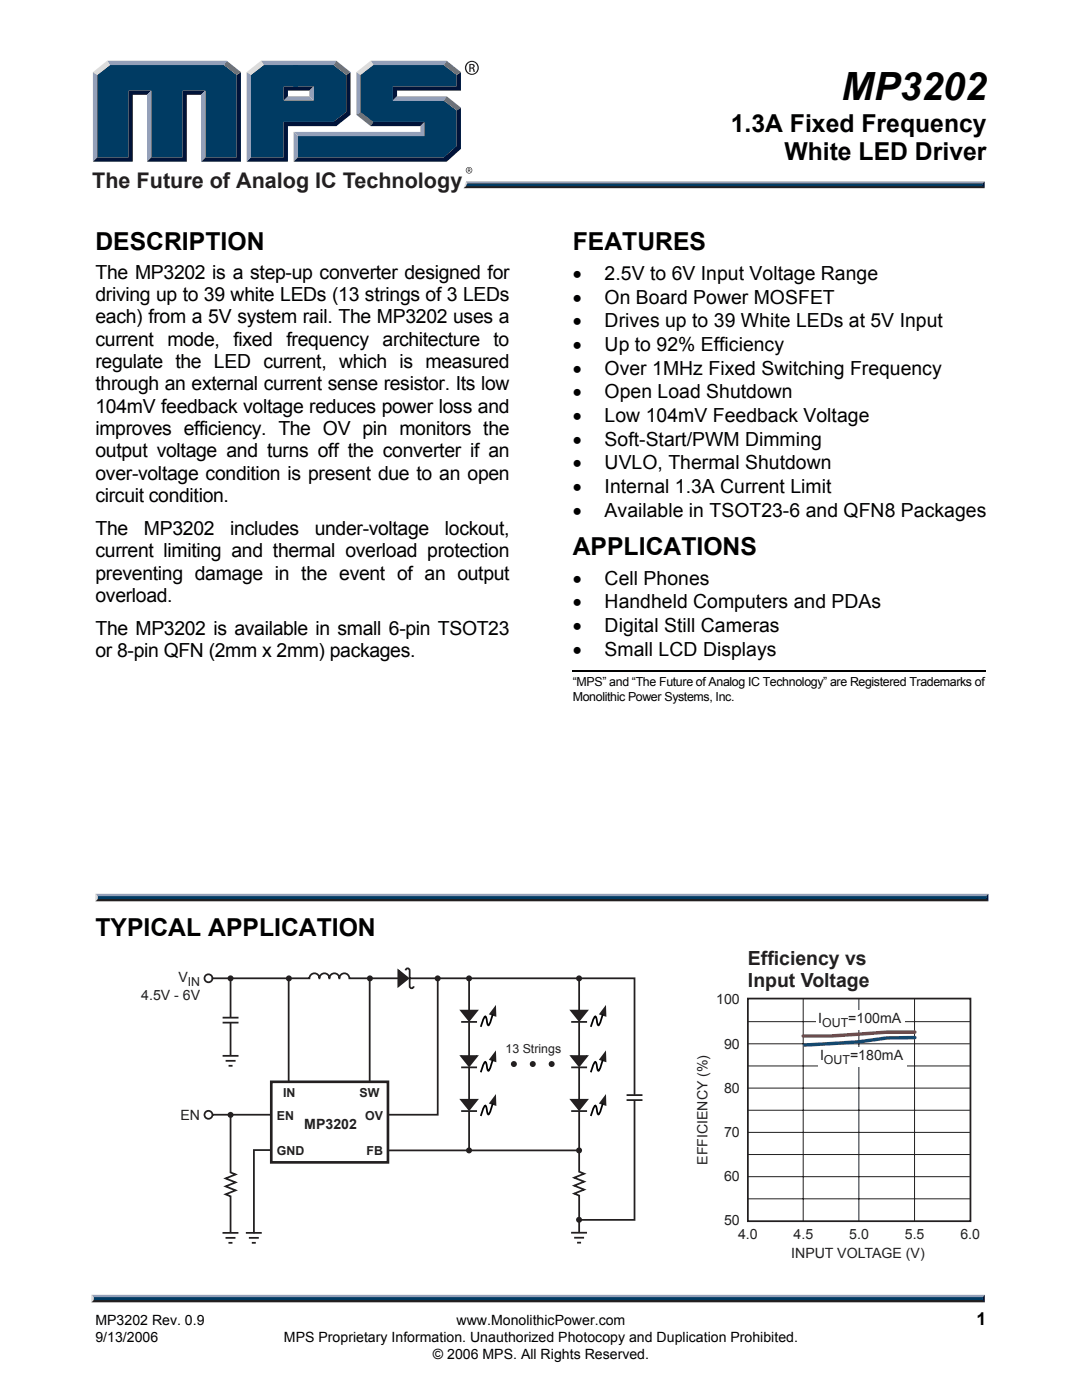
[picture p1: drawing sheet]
<svg xmlns="http://www.w3.org/2000/svg" width="216mm" height="279mm" viewBox="0 0 216 279" stroke-linecap="round" stroke-linejoin="round" font-family="sans-serif">
<defs><g id="words">
<text font-size="7.8" x="167.9" y="20">MP3202</text>
<g font-size="4.9">
<text x="145.8" y="26.2">1.3A Fixed Frequency</text>
<text x="156.5" y="31.9">White LED Driver</text>
<text x="19" y="49.8">DESCRIPTION</text>
<text x="114.3" y="49.8">FEATURES</text>
<text x="114.3" y="110.7">APPLICATIONS</text>
<text x="19" y="186.7">TYPICAL APPLICATION</text>
</g>
<text font-size="4.3" fill="#231f20" x="18.4" y="37.5">The Future of Analog IC Technology</text>
<g font-size="3.9">
<text x="19" y="55.6">The MP3202 is a step-up converter designed for</text>
<text x="114.3" y="55.9">•</text>
<text x="120.7" y="55.9">2.5V to 6V Input Voltage Range</text>
<text x="19" y="60">driving up to 39 white LEDs (13 strings of 3 LEDs</text>
<text x="19" y="64.5">each) from a 5V system rail. The MP3202 uses a</text>
<text x="114.3" y="60.6">•</text>
<text x="114.3" y="65.3">•</text>
<text x="120.7" y="60.6">On Board Power MOSFET</text>
<text x="120.7" y="65.3">Drives up to 39 White LEDs at 5V Input</text>
<text x="19" y="69">current mode, fixed frequency architecture to</text>
<text x="114.3" y="70">•</text>
<text x="120.7" y="70">Up to 92% Efficiency</text>
<text x="19" y="73.4">regulate the LED current, which is measured</text>
<text x="19" y="77.9">through an external current sense resistor. Its low</text>
<text x="114.3" y="74.7">•</text>
<text x="120.7" y="74.7">Over 1MHz Fixed Switching Frequency</text>
<text x="19" y="82.4">104mV feedback voltage reduces power loss and</text>
<text x="114.3" y="79.5">•</text>
<text x="120.7" y="79.5">Open Load Shutdown</text>
<text x="19" y="86.8">improves efficiency. The OV pin monitors the</text>
<text x="114.3" y="84.2">•</text>
<text x="114.3" y="88.9">•</text>
<text x="120.7" y="84.2">Low 104mV Feedback Voltage</text>
<text x="120.7" y="88.9">Soft-Start/PWM Dimming</text>
<text x="19" y="91.3">output voltage and turns off the converter if an</text>
<text x="19" y="95.7">over-voltage condition is present due to an open</text>
<text x="114.3" y="93.6">•</text>
<text x="120.7" y="93.6">UVLO, Thermal Shutdown</text>
<text x="19" y="100.2">circuit condition.</text>
<text x="114.3" y="98.4">•</text>
<text x="120.7" y="98.4">Internal 1.3A Current Limit</text>
<text x="19" y="106.8">The</text>
<text x="28.7" y="106.8">MP3202</text>
<text x="45.9" y="106.8">includes</text>
<text x="62.8" y="106.8">under-voltage</text>
<text x="88.8" y="106.8">lockout,</text>
<text x="114.3" y="103.1">•</text>
<text x="120.7" y="103.1">Available in TSOT23-6 and QFN8 Packages</text>
<text x="19" y="111.2">current limiting and thermal overload protection</text>
<text x="19" y="115.7">preventing damage in the event of an output</text>
<text x="114.3" y="116.7">•</text>
<text x="120.7" y="116.7">Cell Phones</text>
<text x="19" y="120.2">overload.</text>
<text x="114.3" y="121.4">•</text>
<text x="120.7" y="121.4">Handheld Computers and PDAs</text>
<text x="19" y="126.7">The MP3202 is available in small 6-pin TSOT23</text>
<text x="19" y="131.2">or 8-pin QFN (2mm x 2mm) packages.</text>
<text x="114.3" y="126.1">•</text>
<text x="114.3" y="130.8">•</text>
<text x="120.7" y="126.1">Digital Still Cameras</text>
<text x="120.7" y="130.8">Small LCD Displays</text>
</g>
<g font-size="3.9" fill="#231f20">
<text x="149.2" y="192.6">Efficiency vs</text>
<text x="149.2" y="196.9">Input Voltage</text>
</g>
<text font-size="3.5" x="194.9" y="264.5">1</text>
<g font-size="2.8" fill="#231f20">
<text x="35.6" y="196">V</text>
<text x="28.2" y="199.6">4.5V - 6V</text>
<text x="142.9" y="200.5">100</text>
<text x="144.5" y="209.3">90</text>
<text x="163.3" y="204.2">I</text>
<text x="169.3" y="204.2">=100mA</text>
<text x="163.6" y="211.6">I</text>
<text x="169.6" y="211.6">=180mA</text>
<text x="144.5" y="218.1">80</text>
<text x="36" y="223.6">EN</text>
<text x="60.7" y="225.3">MP3202</text>
<text x="144.5" y="226.9">70</text>
<text x="141.2" y="232.5" transform="rotate(-90 141.2 232.5)">EFFICIENCY (%)</text>
<text x="144.5" y="235.7">60</text>
<text x="144.5" y="244.6">50</text>
<text x="147.3" y="247.4">4.0</text>
<text x="157.9" y="251">INPUT VOLTAGE (V)</text>
<text x="158.4" y="247.4">4.5</text>
<text x="169.4" y="247.4">5.0</text>
<text x="180.5" y="247.4">5.5</text>
<text x="191.6" y="247.4">6.0</text>
</g>
<g font-size="2.8">
<text x="19" y="267.9">9/13/2006</text>
<text x="19" y="264.5">MP3202 Rev. 0.9</text>
<text x="56.7" y="267.9">MPS Proprietary Information. Unauthorized Photocopy and Duplication Prohibited.</text>
<text x="91.1" y="264.5">www.MonolithicPower.com</text>
<text x="86.4" y="271.1">© 2006 MPS. All Rights Reserved.</text>
</g>
<g font-size="2.5">
<text x="114.3" y="137">“MPS” and “The Future of Analog IC Technology” are Registered Trademarks of</text>
<text x="114.3" y="139.8">Monolithic Power Systems, Inc.</text>
</g>
<g font-size="2.5" fill="#231f20">
<text x="37.5" y="196.7">IN</text>
<text x="164.1" y="204.9">OUT</text>
<text x="100.9" y="210.2">13 Strings</text>
<text x="164.4" y="212.3">OUT</text>
<text x="56.5" y="219">IN</text>
<text x="71.7" y="219">SW</text>
<text x="55.3" y="223.5">EN</text>
<text x="72.9" y="223.4">OV</text>
<text x="55.3" y="230.5">GND</text>
<text x="73.1" y="230.5">FB</text>
</g>
</g></defs>
<path d="M18.7 259.2h177.4l.4 .7h-178.3z" fill="#231f20"/>
<path d="M18.3 258.4h178.2l-.4 .8h-177.4z" fill="#94a0b9"/>
<path d="M196.5 258.4v1.5l-.4-.4v-.6z" fill="#001339"/>
<path d="M18.7 258.9h177.4v.6h-177.4z" fill="#003b63"/>
<g fill="#dcddde">
<path d="M18.2 258.4l.5 .5v.5l-.5 .5z"/>
<path d="M93 36.2h.6l-.5 1.4h-.6z"/>
</g>
<path d="M93 36.2h103.5l-.4 .7h-102.8z" fill="#94a0b9"/>
<path d="M92.5 37.6l.8-.7h102.8l.4 .7z" fill="#231f20"/>
<path d="M196.1 36.6l.4-.4v1.4l-.4-.4z" fill="#001339"/>
<path d="M93.2 36.6h102.9v.6h-103.1z" fill="#003b63"/>
<path d="M56.6 20.1l.9-.9h4.2l.9 .9z" fill="#94a0b9"/>
<g fill="#003b63">
<path d="M19.4 15l2.5-2h22.8l2.5 2v16.4h-6.2v-13.3h-4.6v13.3h-6.2v-13.3h-4.6v13.3h-6.2z"/>
<path d="M50.1 15l2.5-2h6.8v4.2h-2.8v2.9h6v-2.9h-4v-4.2h7.9l2.6 2v7.3l-2.6 2h-9.9v7.1h-6.5z"/>
<path d="M59.3 27.2h25.3v-2.9h-10.2l-2.6-2v-7.3l2.6-2h14.1l2.6 2v2.2h-12.7v2.9h10.1l2.6 2v7l-2.6 2.3h-29.2z"/>
</g>
<path d="M73.9 12.1h15.2l-.6 .9h-14z" fill="#94a0b9"/>
<path d="M71.1 14.4l2.8-2.3 .6 .9-2.5 2z" fill="#dcddde"/>
<path d="M71.1 14.4l.9 .6v7.3l-.9 .6z" fill="#94a0b9"/>
<path d="M71.1 22.9l.9-.6 2.5 2-.6 .9z" fill="#547194"/>
<path d="M74.5 24.3h10.2l-.8 .9h-10z" fill="#001339"/>
<g fill="#94a0b9">
<path d="M58.6 26.3h25.3v-1.1l.8-.9v2.9h-25.3z"/>
<path d="M58.6 26.3l.8 .9v4.2l-.8 .9z"/>
</g>
<path d="M78.4 17.2h12.7v-2.2l.9-.6v3.7h-12.8v1.1l-.8 .9z" fill="#001339"/>
<path d="M78.4 20.1l.8-.9h9.9l-.5 .9z" fill="#94a0b9"/>
<path d="M89.1 19.2l2.9 2.3-.9 .6-2.6-2z" fill="#547194"/>
<g fill="#001339">
<path d="M58.6 32.3l.8-.9h29.1l2.6-2.3v-7l.9-.6v8.2l-2.9 2.6z"/>
<path d="M56.6 24.3h9.9l2.6-2v-7.3l.8-.6v8.5l-2.8 2.3h-9.6v7.1h-8.3l.9-.9h6.5z"/>
</g>
<path d="M67.1 12.1l2.8 2.3-.8 .6-2.6-2z" fill="#547194"/>
<path d="M52.1 12.1h15l-.6 .9h-13.9z" fill="#94a0b9"/>
<path d="M49.2 14.4l2.9-2.3 .5 .9-2.5 2z" fill="#dcddde"/>
<g fill="#94a0b9">
<path d="M49.2 14.4l.9 .6v16.4l-.9 .9z"/>
<path d="M61.7 18.1l.9-.9v2.9l-.9-.9z"/>
</g>
<g fill="#001339">
<path d="M56.6 17.2h6l-.9 .9h-4.2v1.1l-.9 .9z"/>
<path d="M47.2 15l.9-.6v17.9h-8l.9-.9h6.2z"/>
</g>
<path d="M45.2 12.1l2.9 2.3-.9 .6-2.5-2z" fill="#547194"/>
<path d="M21.4 12.1h23.8l-.5 .9h-22.8z" fill="#94a0b9"/>
<path d="M18.5 14.4l2.9-2.3 .5 .9-2.5 2z" fill="#dcddde"/>
<path d="M18.5 14.4l.9 .6v16.4l-.9 .9z" fill="#94a0b9"/>
<path d="M25.6 18.1h4.6l-.9 .8h-2.8v13.4h-8l.9-.9h6.2z" fill="#001339"/>
<path d="M29.3 18.9l.9-.8v13.3l-.9 .9z" fill="#94a0b9"/>
<path d="M36.4 18.1h4.6l-.9 .8h-2.8v13.4h-8l.9-.9h6.2z" fill="#001339"/>
<path d="M40.1 18.9l.9-.8v13.3l-.9 .9z" fill="#94a0b9"/>
<path d="M89.1 12.1l2.9 2.3-.9 .6-2.6-2z" fill="#547194"/>
<g fill="#231f20">
<path d="M92.8 13.5a1.4 1.4 0 0 1 2.8 0 1.4 1.4 0 0 1-2.8 0zM93 13.5a1.16 1.16 0 0 0 2.3 0 1.16 1.16 0 0 0-2.3 0zM93.6 12.8a.78 .78 0 0 1 1.1 .4l-.3 .4 .2 .2 .2 .6h-.3l-.2-.6-.2-.1h-.2v.7h-.3zM93.9 13v.5l.5-.1-.1-.4z"/>
<path d="M92.9 34a.65 .65 0 0 1 1.3 0 .65 .65 0 0 1-1.3 0zM93.1 34a.54 .54 0 0 0 1 0 .54 .54 0 0 0-1 0zM93.4 33.6l.4 .1-.1 .3 .2 .4-.3-.4-.2 .4zM93.5 33.7v.3l.2-.1v-.2z"/>
</g>
<path d="M114.3 134h82.4" fill="none" stroke="#000" stroke-width=".34"/>
<path d="M19.5 179.1h177.3l.4 .8h-178.2z" fill="#231f20"/>
<path d="M19.1 178.4h178.1l-.4 .7h-177.3z" fill="#94a0b9"/>
<path d="M197.2 178.4v1.5l-.4-.5v-.6z" fill="#001339"/>
<path d="M19.5 178.8h177.3v.6h-177.3z" fill="#003b63"/>
<path d="M19 178.4l.5 .4v.6l-.5 .5z" fill="#dcddde"/>
<path d="M54.1 215.9h23.3v16.1h-23.3z" fill="none" stroke="#231f20" stroke-width=".53"/>
<path d="M114 219.5h3.1l-1.5 2z" fill="#231f20" stroke="#231f20" stroke-width=".35"/>
<path d="M115.6 213.1v6.5M117.1 221.7h-3.1" fill="none" stroke="#231f20" stroke-width=".35"/>
<path d="M120.9 218.3l.1 2.4-1.5-.5z" fill="#231f20"/>
<path d="M120.3 220.2l-.7 2.1-.2 .1-.2-.2-.2-1.3-.2-.2h-.1l-.8 2" fill="none" stroke="#000" stroke-width=".35"/>
<path d="M114 210.8h3.1l-1.5 1.9z" fill="#231f20" stroke="#231f20" stroke-width=".35"/>
<path d="M115.6 204v6.9M117.1 213h-3.1" fill="none" stroke="#231f20" stroke-width=".35"/>
<path d="M120.9 209.6l.1 2.4-1.5-.5z" fill="#231f20"/>
<path d="M120.3 211.5l-.7 2.1-.2 .1-.2-.2-.2-1.3-.2-.3-.1 .1-.8 2" fill="none" stroke="#000" stroke-width=".35"/>
<path d="M114 201.7h3.1l-1.5 2z" fill="#231f20" stroke="#231f20" stroke-width=".35"/>
<path d="M115.6 195.3v6.5M117.1 203.9h-3.1" fill="none" stroke="#231f20" stroke-width=".35"/>
<path d="M120.9 200.5l.1 2.4-1.5-.5z" fill="#231f20"/>
<path d="M120.3 202.4l-.7 2.1-.2 .1-.2-.2-.2-1.3-.2-.2h-.1l-.8 2" fill="none" stroke="#000" stroke-width=".35"/>
<path d="M115.6 221.7v12.1l1 .4-2 .8 2 .8-2 .8 2 .8-2 .8 1 .4v7.4" fill="none" stroke="#231f20" stroke-width=".35"/>
<g fill="#231f20">
<circle cx="115.5" cy="243.4" r=".6"/>
<circle cx="115.5" cy="229.6" r=".6"/>
<circle cx="115.5" cy="195.3" r=".6"/>
</g>
<path d="M93.6 213.1v6.5M93.6 221.8v7.9M95.2 221.7h-3.2" fill="none" stroke="#231f20" stroke-width=".35"/>
<path d="M92 219.5h3.2l-1.6 2z" fill="#231f20" stroke="#231f20" stroke-width=".35"/>
<path d="M99 218.3v2.4l-1.5-.5z" fill="#231f20"/>
<path d="M98.3 220.2l-.7 2.1-.1 .1-.2-.2-.3-1.3-.1-.2h-.2l-.8 2" fill="none" stroke="#000" stroke-width=".35"/>
<path d="M92 210.8h3.2l-1.6 1.9z" fill="#231f20" stroke="#231f20" stroke-width=".35"/>
<path d="M93.6 204v6.9M95.2 213h-3.2" fill="none" stroke="#231f20" stroke-width=".35"/>
<path d="M99 209.6v2.4l-1.5-.5z" fill="#231f20"/>
<path d="M98.3 211.5l-.7 2.1-.1 .1-.2-.2-.3-1.3-.1-.3-.2 .1-.8 2" fill="none" stroke="#000" stroke-width=".35"/>
<path d="M92 201.7h3.2l-1.6 2z" fill="#231f20" stroke="#231f20" stroke-width=".35"/>
<path d="M93.6 195.3v6.5M95.2 203.9h-3.2" fill="none" stroke="#231f20" stroke-width=".35"/>
<path d="M99 200.5v2.4l-1.5-.5z" fill="#231f20"/>
<path d="M98.3 202.4l-.7 2.1-.1 .1-.2-.2-.3-1.3-.1-.2h-.2l-.8 2" fill="none" stroke="#000" stroke-width=".35"/>
<g fill="#231f20">
<circle cx="93.6" cy="195.3" r=".6"/>
<circle cx="93.6" cy="229.6" r=".6"/>
<circle cx="102.5" cy="212.4" r=".6"/>
<circle cx="106.3" cy="212.4" r=".6"/>
<circle cx="110.1" cy="212.4" r=".6"/>
<circle cx="87.3" cy="195.3" r=".6"/>
<circle cx="73.8" cy="195.3" r=".6"/>
</g>
<g fill="#231f20" stroke="#231f20" stroke-width=".35">
<path d="M114 246h3.1z"/>
<path d="M125 218.6h3.2z"/>
<path d="M79.5 193.7l2 1.5-2 1.6z"/>
</g>
<path d="M42.2 195.2h19.5a1 1 0 0 1 1-1 1 1 0 0 1 1 1 .99 .99 0 0 1 1-1 .99 .99 0 0 1 1 1 .99 .99 0 0 1 1-1 .99 .99 0 0 1 1 1 1 1 0 0 1 1-1 1 1 0 0 1 1 1h9.8M73.8 195.3v20.6M80.9 193.7a.4 .4 0 0 1 .4-.4 .4 .4 0 0 1 .4 .4v3.1a.4 .4 0 0 0 .4 .4 .4 .4 0 0 0 .4-.4M81.7 195.2h44.9v23.3M87.3 195.3v27.2h-9.9M125 219.5h3.2M126.6 219.5v24h-11.1M77.4 229.6h38.1M114.6 247h1.9M115.1 248h.8" fill="none" stroke="#231f20" stroke-width=".35"/>
<circle cx="57.6" cy="195.3" r=".6" fill="#231f20"/>
<path d="M57.6 195.3v20.6" fill="none" stroke="#231f20" stroke-width=".35"/>
<g fill="#231f20">
<circle cx="46" cy="195.3" r=".6"/>
<circle cx="46" cy="222.5" r=".6"/>
</g>
<g fill="#231f20" stroke="#231f20" stroke-width=".35">
<path d="M44.4 210.7h3.2z"/>
<path d="M44.4 203.1h3.2z"/>
<path d="M44.4 246h3.2z"/>
<path d="M49.1 246h3.1z"/>
</g>
<g fill="none" stroke="#231f20" stroke-width=".35">
<path d="M46 195.3v7.8M149.2 199.3h44.4v44.4h-44.4zM44.4 204.1h3.2M45 211.7h2M45.6 212.7h.8M46 204.1v6.6M42.4 222.5h11.8M46 222.5v11.5l1 .4-2 .8 2 .8-2 .8 2 .8-2 .8 1 .4v7.2M54.1 229.5h-3.4v16.6M45 247h2M45.6 248h.8M49.7 247h1.9"/>
<path d="M50.2 248h.8"/>
<circle cx="41.6" cy="195.2" r=".79"/>
<circle cx="41.6" cy="222.5" r=".79"/>
</g>
<path d="M160.3 199.2v44.5M171.4 199.2v44.5M182.5 199.2v44.5M149.2 212.7h44.3M149.2 203.9h44.3M149.2 217.2h44.3M149.2 208.3h44.3M149.2 226h44.3M149.2 230.4h44.3M149.2 234.8h44.3M149.2 239.3h44.3M149.2 221.6h44.3" fill="none" stroke="#231f20" stroke-width=".2"/>
<path d="M182.6 206h-5.7l-11 .7h-5.6" fill="none" stroke="#eb2d2e" stroke-width=".71"/>
<path d="M182.6 207.1h-5.7l-5.4 .8-10.9 .7" fill="none" stroke="#333b97" stroke-width=".71"/>
<g fill="#fff">
<path d="M163.2 209.1h17.6v3.8h-17.6z"/>
<path d="M162.9 201.6h17.6v3.9h-17.6z"/>
</g>
<use href="#words"/>
</svg>
